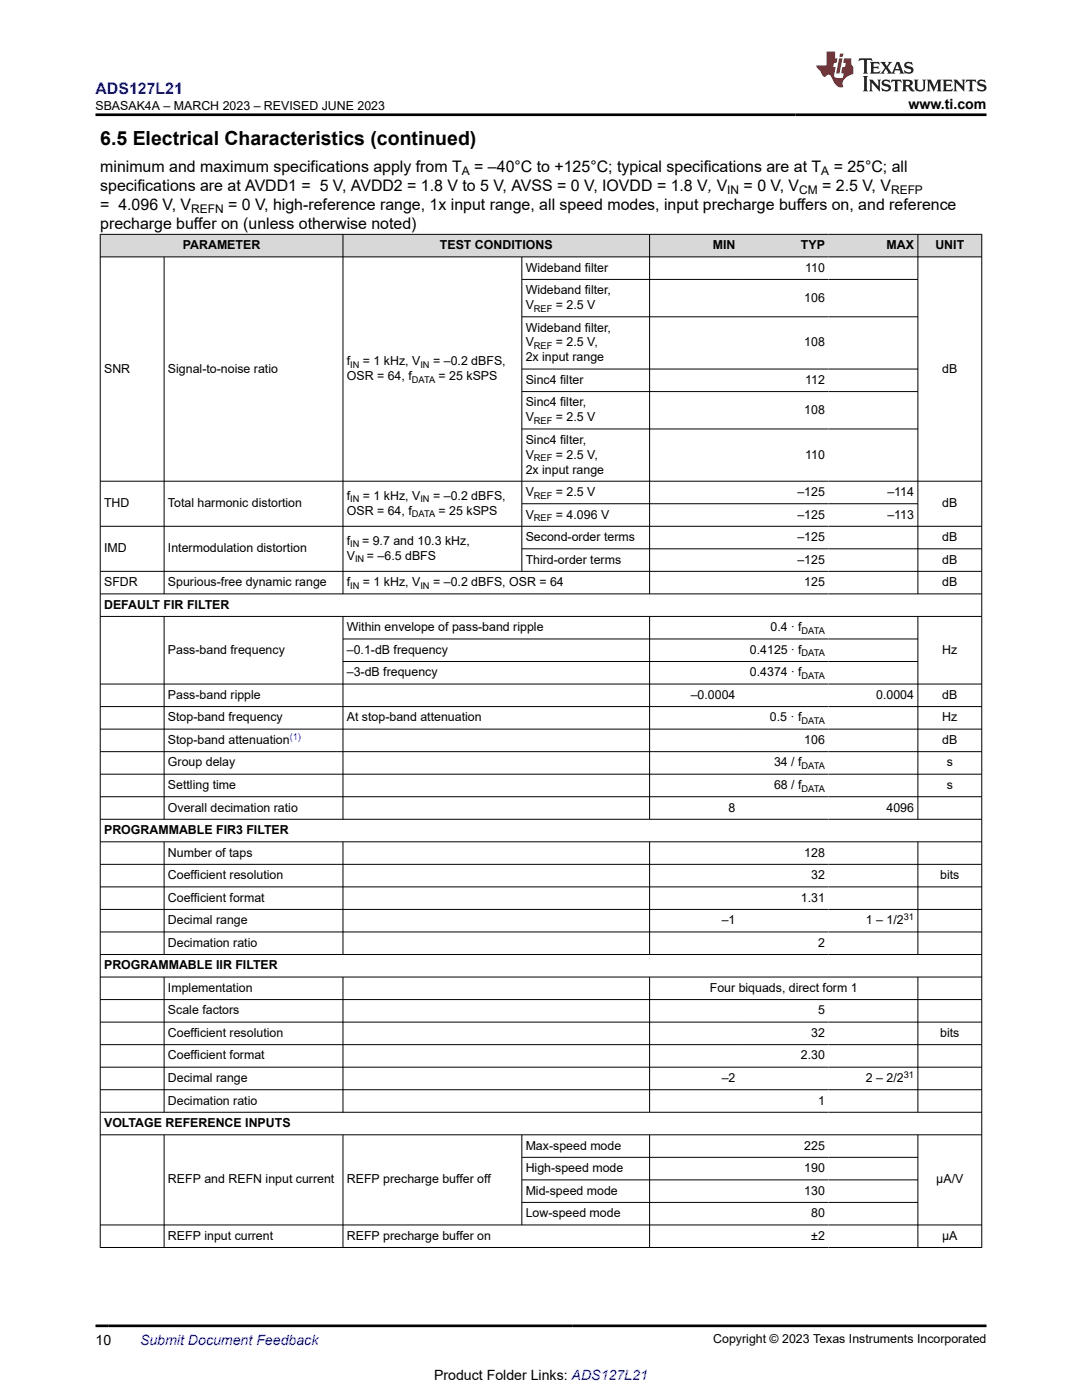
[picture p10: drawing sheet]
<svg xmlns="http://www.w3.org/2000/svg" width="216mm" height="279mm" viewBox="0 0 216 279" stroke-linecap="round" stroke-linejoin="round" font-family="sans-serif">
<defs><g id="words">
<text font-size="3.9" x="20" y="28.8">6.5 Electrical Characteristics (continued)</text>
<text font-size="3.2" fill="#00f" x="19" y="18.7">ADS127L21</text>
<g font-size="3.2">
<text x="20" y="34.3">minimum and maximum specifications apply from T</text>
<text x="94.6" y="34.3">= –40°C to +125°C; typical specifications are at T</text>
<text x="166.4" y="34.3">= 25°C; all</text>
<text x="20" y="38.1">specifications are at AVDD1 = 5 V, AVDD2 = 1.8 V to 5 V, AVSS = 0 V, IOVDD = 1.8 V, V</text>
<text x="20" y="41.9">= 4.096 V, V</text>
<text x="45.5" y="41.9">= 0 V, high-reference range, 1x input range, all speed modes, input precharge buffers on, and reference</text>
<text x="148.4" y="38.1">= 0 V, V</text>
<text x="164.1" y="38.1">= 2.5 V, V</text>
<text x="20" y="45.7">precharge buffer on (unless otherwise noted)</text>
</g>
<g font-size="2.8">
<text x="181.3" y="21.8">www.ti.com</text>
<text x="19" y="268.4">10</text>
<text x="86.6" y="275.3">Product Folder Links: ADS127L21</text>
</g>
<text font-size="2.8" fill="#00f" x="27.9" y="268.4">Submit Document Feedback</text>
<g font-size="2.5">
<text x="19" y="21.9">SBASAK4A – MARCH 2023 – REVISED JUNE 2023</text>
<text x="36.5" y="49.7">PARAMETER</text>
<text x="87.8" y="49.7">TEST CONDITIONS</text>
<text x="142.2" y="49.7">MIN</text>
<text x="159.8" y="49.7">TYP</text>
<text x="176.9" y="49.7">MAX</text>
<text x="186.6" y="49.7">UNIT</text>
<text x="104.9" y="54.2">Wideband filter</text>
<text x="104.9" y="58.7">Wideband filter,</text>
<text x="160.7" y="54.2">110</text>
<text x="104.9" y="61.7">V</text>
<text x="110.9" y="61.7">= 2.5 V</text>
<text x="160.5" y="60.2">106</text>
<text x="104.9" y="66.2">Wideband filter,</text>
<text x="104.9" y="69.2">V</text>
<text x="110.9" y="69.2">= 2.5 V,</text>
<text x="160.5" y="69.2">108</text>
<text x="20.8" y="74.4">SNR</text>
<text x="33.5" y="74.4">Signal-to-noise ratio</text>
<text x="69.2" y="75.8">OSR = 64, f</text>
<text x="69.2" y="72.9">f</text>
<text x="72.4" y="72.9">= 1 kHz, V</text>
<text x="86.4" y="72.9">= –0.2 dBFS,</text>
<text x="87.5" y="75.8">= 25 kSPS</text>
<text x="104.9" y="72.1">2x input range</text>
<text x="104.9" y="76.6">Sinc4 filter</text>
<text x="160.7" y="76.6">112</text>
<text x="188" y="74.4">dB</text>
<text x="104.9" y="81.1">Sinc4 filter,</text>
<text x="160.5" y="82.6">108</text>
<text x="104.9" y="84.1">V</text>
<text x="104.9" y="88.6">Sinc4 filter,</text>
<text x="110.9" y="84.1">= 2.5 V</text>
<text x="104.9" y="91.5">V</text>
<text x="104.9" y="94.5">2x input range</text>
<text x="110.9" y="91.5">= 2.5 V,</text>
<text x="160.7" y="91.5">110</text>
<text x="20.8" y="101.2">THD</text>
<text x="33.5" y="101.2">Total harmonic distortion</text>
<text x="69.2" y="99.8">f</text>
<text x="72.4" y="99.8">= 1 kHz, V</text>
<text x="86.4" y="99.8">= –0.2 dBFS,</text>
<text x="104.9" y="99">V</text>
<text x="110.9" y="99">= 2.5 V</text>
<text x="159.1" y="99">–125</text>
<text x="177.1" y="99">–114</text>
<text x="188" y="101.2">dB</text>
<text x="69.2" y="102.7">OSR = 64, f</text>
<text x="87.5" y="102.7">= 25 kSPS</text>
<text x="104.9" y="103.5">V</text>
<text x="104.9" y="108">Second-order terms</text>
<text x="110.9" y="103.5">= 4.096 V</text>
<text x="159.1" y="103.5">–125</text>
<text x="159.1" y="108">–125</text>
<text x="177.1" y="103.5">–113</text>
<text x="188" y="108">dB</text>
<text x="20.8" y="110.2">IMD</text>
<text x="33.5" y="110.2">Intermodulation distortion</text>
<text x="69.2" y="111.7">V</text>
<text x="69.2" y="108.8">f</text>
<text x="72.3" y="108.8">= 9.7 and 10.3 kHz,</text>
<text x="73.2" y="111.7">= –6.5 dBFS</text>
<text x="104.9" y="112.5">Third-order terms</text>
<text x="159.1" y="112.5">–125</text>
<text x="188" y="112.5">dB</text>
<text x="20.8" y="117">SFDR</text>
<text x="33.5" y="117">Spurious-free dynamic range</text>
<text x="69.2" y="117">f</text>
<text x="72.4" y="117">= 1 kHz, V</text>
<text x="86.4" y="117">= –0.2 dBFS, OSR = 64</text>
<text x="160.5" y="117">125</text>
<text x="188" y="117">dB</text>
<text x="20.8" y="121.5">DEFAULT FIR FILTER</text>
<text x="69.2" y="126">Within envelope of pass-band ripple</text>
<text x="153.8" y="126">0.4 ∙ f</text>
<text x="33.5" y="130.5">Pass-band frequency</text>
<text x="69.2" y="130.5">–0.1-dB frequency</text>
<text x="149.6" y="130.5">0.4125 ∙ f</text>
<text x="188" y="130.5">Hz</text>
<text x="69.2" y="135">–3-dB frequency</text>
<text x="149.6" y="135">0.4374 ∙ f</text>
<text x="33.5" y="139.5">Pass-band ripple</text>
<text x="33.5" y="144">Stop-band frequency</text>
<text x="69.2" y="144">At stop-band attenuation</text>
<text x="137.8" y="139.5">–0.0004</text>
<text x="153.6" y="144">0.5 · f</text>
<text x="174.8" y="139.5">0.0004</text>
<text x="188" y="139.5">dB</text>
<text x="188" y="144">Hz</text>
<text x="33.5" y="148.5">Stop-band attenuation</text>
<text x="160.5" y="148.5">106</text>
<text x="188" y="148.5">dB</text>
<text x="33.5" y="153">Group delay</text>
<text x="154.4" y="153">34 / f</text>
<text x="188.9" y="153">s</text>
<text x="33.5" y="157.5">Settling time</text>
<text x="33.5" y="162">Overall decimation ratio</text>
<text x="145.4" y="162">8</text>
<text x="154.4" y="157.5">68 / f</text>
<text x="176.9" y="162">4096</text>
<text x="188.9" y="157.5">s</text>
<text x="20.8" y="166.5">PROGRAMMABLE FIR3 FILTER</text>
<text x="33.5" y="171">Number of taps</text>
<text x="160.5" y="171">128</text>
<text x="33.5" y="175.5">Coefficient resolution</text>
<text x="33.5" y="180">Coefficient format</text>
<text x="159.8" y="180">1.31</text>
<text x="161.9" y="175.5">32</text>
<text x="187.6" y="175.5">bits</text>
<text x="33.5" y="184.5">Decimal range</text>
<text x="144" y="184.5">–1</text>
<text x="172.8" y="184.5">1 – 1/2</text>
<text x="33.5" y="189">Decimation ratio</text>
<text x="163.2" y="189">2</text>
<text x="20.8" y="193.5">PROGRAMMABLE IIR FILTER</text>
<text x="33.5" y="197.9">Implementation</text>
<text x="141.6" y="197.9">Four biquads, direct form 1</text>
<text x="33.5" y="202.4">Scale factors</text>
<text x="163.2" y="202.4">5</text>
<text x="33.5" y="206.9">Coefficient resolution</text>
<text x="161.9" y="206.9">32</text>
<text x="187.6" y="206.9">bits</text>
<text x="33.5" y="211.4">Coefficient format</text>
<text x="33.5" y="215.9">Decimal range</text>
<text x="144" y="215.9">–2</text>
<text x="159.8" y="211.4">2.30</text>
<text x="172.8" y="215.9">2 – 2/2</text>
<text x="33.5" y="220.4">Decimation ratio</text>
<text x="163.2" y="220.4">1</text>
<text x="20.8" y="224.9">VOLTAGE REFERENCE INPUTS</text>
<text x="104.9" y="229.4">Max-speed mode</text>
<text x="104.9" y="233.9">High-speed mode</text>
<text x="160.5" y="229.4">225</text>
<text x="160.5" y="233.9">190</text>
<text x="33.5" y="236.2">REFP and REFN input current</text>
<text x="69.2" y="236.2">REFP precharge buffer off</text>
<text x="104.9" y="238.4">Mid-speed mode</text>
<text x="160.5" y="238.4">130</text>
<text x="186.8" y="236.2">µA/V</text>
<text x="104.9" y="242.9">Low-speed mode</text>
<text x="161.9" y="242.9">80</text>
<text x="33.5" y="247.4">REFP input current</text>
<text x="69.2" y="247.4">REFP precharge buffer on</text>
<text x="161.9" y="247.4">±2</text>
<text x="188" y="247.4">µA</text>
<text x="142.3" y="268.1">Copyright © 2023 Texas Instruments Incorporated</text>
</g>
<g font-size="2.4">
<text x="92.2" y="34.9">A</text>
<text x="163.9" y="34.9">A</text>
<text x="145.1" y="38.7">IN</text>
<text x="159.5" y="38.7">CM</text>
<text x="177.8" y="38.7">REFP</text>
<text x="38.2" y="42.5">REFN</text>
</g>
<g font-size="1.9">
<text x="106.5" y="62.2">REF</text>
<text x="106.5" y="69.6">REF</text>
<text x="69.9" y="73.4">IN</text>
<text x="82.2" y="76.3">DATA</text>
<text x="83.9" y="73.4">IN</text>
<text x="106.5" y="84.6">REF</text>
<text x="106.5" y="92">REF</text>
<text x="69.9" y="100.3">IN</text>
<text x="83.9" y="100.3">IN</text>
<text x="106.5" y="99.5">REF</text>
<text x="82.2" y="103.2">DATA</text>
<text x="106.5" y="104">REF</text>
<text x="69.9" y="109.3">IN</text>
<text x="70.9" y="112.2">IN</text>
<text x="69.9" y="117.5">IN</text>
<text x="83.9" y="117.5">IN</text>
<text x="159.9" y="126.5">DATA</text>
<text x="159.9" y="131">DATA</text>
<text x="159.9" y="135.5">DATA</text>
<text x="159.9" y="144.5">DATA</text>
<text x="159.9" y="153.5">DATA</text>
<text x="159.9" y="158">DATA</text>
<text x="180.3" y="183.6">31</text>
<text x="180.3" y="215.1">31</text>
</g>
<text font-size="1.9" fill="#00f" x="57.8" y="147.6">(1)</text>
</g></defs>
<g fill="#d8d8d8">
<path d="M20 46.8h175.9v4.5h-175.9z" fill-rule="evenodd"/>
<path d="M20.1 46.8h48.3v4.4h-48.3z" fill-rule="evenodd"/>
<path d="M68.5 46.8h61.1v4.4h-61.1z" fill-rule="evenodd"/>
<path d="M129.7 46.8h17.8v4.4h-17.8z" fill-rule="evenodd"/>
<path d="M147.5 46.8h17.8v4.4h-17.8z" fill-rule="evenodd"/>
<path d="M165.3 46.8h17.8v4.4h-17.8z" fill-rule="evenodd"/>
<path d="M183.2 46.8h12.6v4.4h-12.6z" fill-rule="evenodd"/>
</g>
<g fill="none" stroke="#000" stroke-width=".2">
<path d="M19.9 46.8h176.1M19.9 51.3h176.1M20 46.7v202.3M32.7 51.3v67.3M68.4 46.7v71.9M104.1 51.3v62.8M104.1 55.8h79.1M129.6 46.7v71.9M183.2 46.7v71.9M195.9 46.7v202.3M104.1 63.2h79.1M104.1 73.7h79.1"/>
<path d="M104.1 78.1h79.1M19.9 96h176.1M104.1 85.6h79.1M19.9 105h176.1M19.9 114h176.1M19.9 118.5h176.1M104.1 100.5h79.1M104.1 109.5h91.9M19.9 123h176.1M19.9 136.5h176.1M32.7 123v40.6M68.4 123v40.6"/>
<path d="M68.4 127.5h114.8M68.4 132h114.8M129.6 123v40.6M183.2 123v40.6M19.9 141h176.1M19.9 145.5h176.1M19.9 150h176.1M19.9 154.5h176.1M19.9 159h176.1M19.9 163.5h176.1M19.9 168h176.1M19.9 172.5h176.1"/>
<path d="M19.9 177h176.1M32.7 168v22.6M68.4 168v22.6M129.6 168v22.6M183.2 168v22.6M19.9 181.5h176.1M19.9 186h176.1M19.9 190.5h176.1M19.9 195h176.1M19.9 199.5h176.1M32.7 195v27M68.4 195v27"/>
<path d="M129.6 195v27M183.2 195v27M19.9 204h176.1M19.9 208.5h176.1M19.9 213h176.1M19.9 217.5h176.1M19.9 222h176.1M19.9 226.5h176.1M32.7 226.5v22.5M68.4 226.5v22.5M104.1 226.5v18M104.1 231h79.1"/>
<path d="M104.1 235.5h79.1M104.1 240h79.1M129.6 226.5v22.5M183.2 226.5v22.5M19.9 244.5h176.1M19.9 249h176.1"/>
</g>
<path d="M171.5 11.6l-.2 .6 .5-.2h.6v.1v2.2l-.2 .4h1l-.2-.4v-2.2v-.1h.5l.5 .2-.1-.6zM173.6 12.4l.2 .3v1.6l-.2 .4h1.9l.1-.6a1.08 1.08 0 0 1-1.3 .2v-.7h.6l.4 .2v-.7l-.4 .2h-.6v-.5l.2-.2a1 1 0 0 1 1 .3l-.1-.5zM175.7 12.4l.9 1.1-1 1.2h.9l-.2-.2 .5-.8 .4 .8-.2 .2h1.6l-.2-.2 .2-.5h.9l.1 .5-.1 .2h.9l-.2-.4-.8-1.9h-.5l-.9 2.1-.9-1.1 .9-1h-.8l.2 .2-.4 .6-.4-.6 .2-.2zM179 12.8l.4 1h-.7zM180.7 12.5a.65 .65 0 0 0-.2 .7 .65 .65 0 0 0 .6 .5l.6 .1 .1 .3a.79 .79 0 0 1-.7 .4 .79 .79 0 0 1-.7-.5l.1 .7 .2-.1a.93 .93 0 0 0 1.1 0 .93 .93 0 0 0 .4-.9 1.46 1.46 0 0 0-1.2-.6l-.1-.3a1.09 1.09 0 0 1 1.2 .2l-.2-.6-.1 .1-.5-.2zM172.2 15.2l.2 .4v2.2l-.2 .4h1l-.2-.4v-2.2l.2-.4zM173.4 15.9l.2 .4v1.5l-.2 .4h.8l-.3-.4 .1-1.3 1.6 1.8v-2l.2-.4h-.7l.1 .2 .1 1.1-1.2-1.3zM176.2 16a.65 .65 0 0 0-.2 .8 .65 .65 0 0 0 .6 .4l.6 .2 .1 .2a.79 .79 0 0 1-.7 .4 .79 .79 0 0 1-.7-.5l.1 .7 .2-.1a.93 .93 0 0 0 1.1 .1 .93 .93 0 0 0 .4-1 1.46 1.46 0 0 0-1.2-.5l-.1-.4a1.09 1.09 0 0 1 1.2 .2l-.1-.6-.2 .1-.5-.1zM177.9 15.9l-.1 .6a.63 .63 0 0 1 .8-.3v1.6l-.3 .4h1l-.2-.4v-1.6a.66 .66 0 0 1 .8 .3l-.1-.6zM180 15.9l.2 .4v1.5l-.2 .4h1l-.2-.2-.1-.7h.5l.1 .2a.79 .79 0 0 0 1.2 .6l-1-.9a.61 .61 0 0 0 .6-.6 .61 .61 0 0 0-.5-.7zM180.8 16.2h.1a.47 .47 0 0 1 .5 .1 .47 .47 0 0 1 .1 .5l-.1 .1-.7 .1zM182.3 15.9l.2 .2a2.27 2.27 0 0 0 .4 2 1.04 1.04 0 0 0 1.7-.7v-1.3l.2-.2h-.8l.2 .4v1.1a.6 .6 0 0 1-.6 .6 .6 .6 0 0 1-.6-.6v-1.1l.3-.4zM184.9 15.9l.2 .4v1.5l-.2 .4h.8l-.3-.4v-1.4l.9 1.9 .9-1.9v1.4l-.3 .4h1l-.2-.4v-1.5l.2-.4h-.8l-.7 1.5-.6-1.5zM188.1 15.9l.2 .4v1.5l-.2 .4h1.9l.1-.6a1.09 1.09 0 0 1-1.3 .2v-.7h.6l.4 .2v-.6l-.4 .2h-.6v-.6l.2-.1a1.01 1.01 0 0 1 1 .3l-.1-.6zM190.2 15.9l.3 .4v1.5l-.3 .4h.8l-.2-.4v-1.3l1.6 1.8v-2l.2-.4h-.7l.2 .2v1.1l-1.2-1.3zM192.8 15.9l-.1 .6a.63 .63 0 0 1 .8-.3v1.6l-.3 .4h1l-.2-.4v-1.6a.66 .66 0 0 1 .8 .3l-.1-.6zM195.2 16a.65 .65 0 0 0-.2 .8 .65 .65 0 0 0 .6 .4l.6 .2 .2 .2a.79 .79 0 0 1-.7 .4 .79 .79 0 0 1-.7-.5l.1 .7 .2-.1a.93 .93 0 0 0 1 .1 .93 .93 0 0 0 .5-1 1.46 1.46 0 0 0-1.3-.5v-.4a1.09 1.09 0 0 1 1.2 .2l-.2-.6-.2 .1-.5-.1z" fill="#231f20"/>
<path d="M164.9 10.3v2.7h-2l.1 .4 .8 1a.95 .95 0 0 0 1 .9 .59 .59 0 0 1 .5-.4 .59 .59 0 0 1 .5 .3l.4 .8a1.59 1.59 0 0 0 2.1 1.4 1.61 1.61 0 0 1 1-2.3l1-.3-.1-1.5a1.59 1.59 0 0 1-.3-1.7h-1.5l-.2 .9h.6l-.2 .9h-.5l-.2 .9v.3l.4 .1-.1 .9h-.7a.73 .73 0 0 1-1-.7l.3-1.5h-.5l.1-.9h.5l.2-.9h-.5v-1.3zM167.4 11.6l-.6 3.1h.7l.6-3.1zM167.6 10.7l-.1 .6h.7l.1-.6z" fill="#ed1c24"/>
<path d="M19 22.9h177.8M19 264.6h177.8" fill="none" stroke="#000" stroke-width=".53"/>
<use href="#words"/>
</svg>
